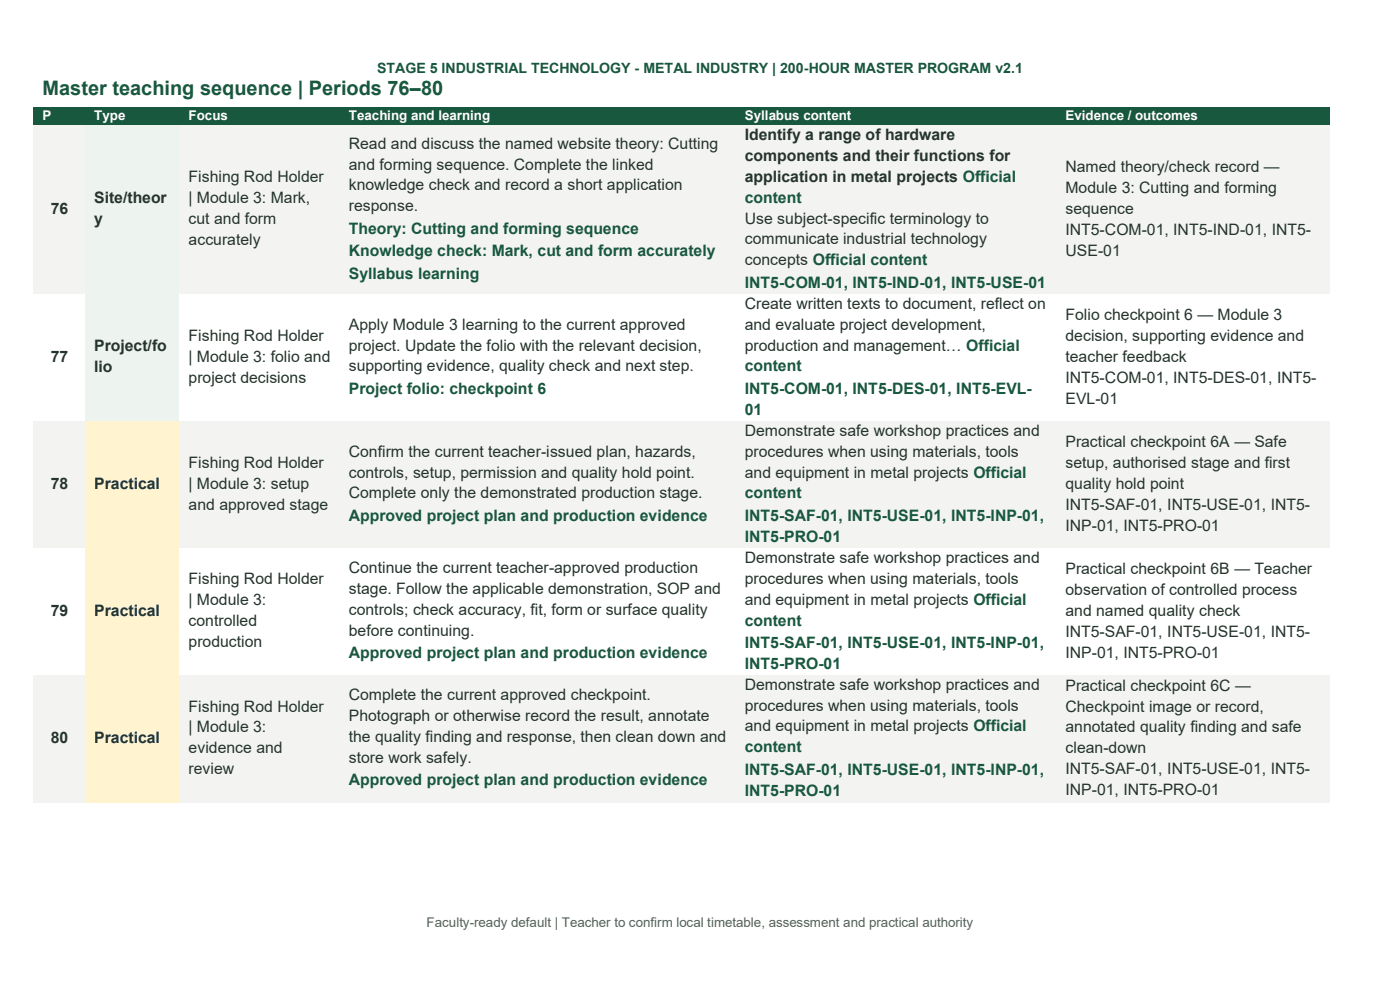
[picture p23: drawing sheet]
<svg xmlns="http://www.w3.org/2000/svg" width="297mm" height="210mm" viewBox="0 0 297 210" stroke-linecap="round" stroke-linejoin="round" font-family="sans-serif">
<defs><g id="words">
<text font-size="4.2" fill="#17583f" x="9" y="20.1">Master teaching sequence | Periods 76–80</text>
<g font-size="3.3" fill="#25342d">
<text x="158" y="29.7">Identify a range of hardware</text>
<text x="74" y="31.5">Read and discuss the named website theory: Cutting</text>
<text x="74" y="36">and forming sequence. Complete the linked</text>
<text x="158" y="34.1">components and their functions for</text>
<text x="40" y="38.7">Fishing Rod Holder</text>
<text x="74" y="40.4">knowledge check and record a short application</text>
<text x="158" y="38.5">application in metal projects Official</text>
<text x="226" y="36.5">Named theory/check record —</text>
<text x="226" y="40.9">Module 3: Cutting and forming</text>
<text x="10.8" y="45.3">76</text>
<text x="20" y="43.1">Site/theor</text>
<text x="20" y="47.6">y</text>
<text x="40" y="43.1">| Module 3: Mark,</text>
<text x="40" y="47.6">cut and form</text>
<text x="74" y="44.8">response.</text>
<text x="158" y="47.4">Use subject-specific terminology to</text>
<text x="226" y="45.3">sequence</text>
<text x="40" y="52">accurately</text>
<text x="158" y="51.8">communicate industrial technology</text>
<text x="226" y="49.8">INT5-COM-01, INT5-IND-01, INT5-</text>
<text x="158" y="56.3">concepts Official content</text>
<text x="226" y="54.2">USE-01</text>
<text x="158" y="65.5">Create written texts to document, reflect on</text>
<text x="74" y="69.9">Apply Module 3 learning to the current approved</text>
<text x="158" y="69.9">and evaluate project development,</text>
<text x="226" y="67.9">Folio checkpoint 6 — Module 3</text>
<text x="10.8" y="76.8">77</text>
<text x="20" y="74.5">Project/fo</text>
<text x="40" y="72.3">Fishing Rod Holder</text>
<text x="40" y="76.8">| Module 3: folio and</text>
<text x="74" y="74.4">project. Update the folio with the relevant decision,</text>
<text x="158" y="74.4">production and management… Official</text>
<text x="226" y="72.3">decision, supporting evidence and</text>
<text x="226" y="76.8">teacher feedback</text>
<text x="20" y="79">lio</text>
<text x="40" y="81.2">project decisions</text>
<text x="74" y="78.8">supporting evidence, quality check and next step.</text>
<text x="226" y="81.2">INT5-COM-01, INT5-DES-01, INT5-</text>
<text x="226" y="85.6">EVL-01</text>
<text x="158" y="92.4">Demonstrate safe workshop practices and</text>
<text x="226" y="94.8">Practical checkpoint 6A — Safe</text>
<text x="40" y="99.2">Fishing Rod Holder</text>
<text x="74" y="96.9">Confirm the current teacher-issued plan, hazards,</text>
<text x="74" y="101.3">controls, setup, permission and quality hold point.</text>
<text x="158" y="96.9">procedures when using materials, tools</text>
<text x="158" y="101.3">and equipment in metal projects Official</text>
<text x="226" y="99.2">setup, authorised stage and first</text>
<text x="10.8" y="103.7">78</text>
<text x="20" y="103.7">Practical</text>
<text x="40" y="103.7">| Module 3: setup</text>
<text x="74" y="105.7">Complete only the demonstrated production stage.</text>
<text x="226" y="103.7">quality hold point</text>
<text x="40" y="108.1">and approved stage</text>
<text x="226" y="108.1">INT5-SAF-01, INT5-USE-01, INT5-</text>
<text x="226" y="112.5">INP-01, INT5-PRO-01</text>
<text x="158" y="119.4">Demonstrate safe workshop practices and</text>
<text x="40" y="124">Fishing Rod Holder</text>
<text x="74" y="121.6">Continue the current teacher-approved production</text>
<text x="158" y="123.8">procedures when using materials, tools</text>
<text x="226" y="121.8">Practical checkpoint 6B — Teacher</text>
<text x="10.8" y="130.7">79</text>
<text x="20" y="130.7">Practical</text>
<text x="40" y="128.4">| Module 3:</text>
<text x="74" y="126.1">stage. Follow the applicable demonstration, SOP and</text>
<text x="74" y="130.5">controls; check accuracy, fit, form or surface quality</text>
<text x="158" y="128.3">and equipment in metal projects Official</text>
<text x="226" y="126.2">observation of controlled process</text>
<text x="226" y="130.7">and named quality check</text>
<text x="40" y="132.9">controlled</text>
<text x="40" y="137.3">production</text>
<text x="74" y="134.9">before continuing.</text>
<text x="226" y="135.1">INT5-SAF-01, INT5-USE-01, INT5-</text>
<text x="226" y="139.5">INP-01, INT5-PRO-01</text>
<text x="74" y="148.5">Complete the current approved checkpoint.</text>
<text x="158" y="146.3">Demonstrate safe workshop practices and</text>
<text x="226" y="146.5">Practical checkpoint 6C —</text>
<text x="40" y="150.9">Fishing Rod Holder</text>
<text x="40" y="155.4">| Module 3:</text>
<text x="74" y="153">Photograph or otherwise record the result, annotate</text>
<text x="158" y="150.8">procedures when using materials, tools</text>
<text x="158" y="155.2">and equipment in metal projects Official</text>
<text x="226" y="150.9">Checkpoint image or record,</text>
<text x="226" y="155.4">annotated quality finding and safe</text>
<text x="10.8" y="157.6">80</text>
<text x="20" y="157.6">Practical</text>
<text x="40" y="159.8">evidence and</text>
<text x="74" y="157.4">the quality finding and response, then clean down and</text>
<text x="74" y="161.9">store work safely.</text>
<text x="226" y="159.8">clean-down</text>
<text x="40" y="164.2">review</text>
<text x="226" y="164.2">INT5-SAF-01, INT5-USE-01, INT5-</text>
<text x="226" y="168.7">INP-01, INT5-PRO-01</text>
</g>
<g font-size="3.3" fill="#17583f">
<text x="158" y="43">content</text>
<text x="74" y="49.6">Theory: Cutting and forming sequence</text>
<text x="74" y="54.4">Knowledge check: Mark, cut and form accurately</text>
<text x="74" y="59.2">Syllabus learning</text>
<text x="158" y="61.1">INT5-COM-01, INT5-IND-01, INT5-USE-01</text>
<text x="74" y="83.5">Project folio: checkpoint 6</text>
<text x="158" y="78.8">content</text>
<text x="158" y="83.5">INT5-COM-01, INT5-DES-01, INT5-EVL-</text>
<text x="158" y="88">01</text>
<text x="158" y="105.7">content</text>
<text x="74" y="110.5">Approved project plan and production evidence</text>
<text x="158" y="110.5">INT5-SAF-01, INT5-USE-01, INT5-INP-01,</text>
<text x="158" y="115">INT5-PRO-01</text>
<text x="158" y="132.7">content</text>
<text x="158" y="137.4">INT5-SAF-01, INT5-USE-01, INT5-INP-01,</text>
<text x="74" y="139.7">Approved project plan and production evidence</text>
<text x="158" y="141.9">INT5-PRO-01</text>
<text x="158" y="159.6">content</text>
<text x="74" y="166.6">Approved project plan and production evidence</text>
<text x="158" y="164.4">INT5-SAF-01, INT5-USE-01, INT5-INP-01,</text>
<text x="158" y="168.9">INT5-PRO-01</text>
</g>
<text font-size="3" fill="#17583f" x="80" y="15.5">STAGE 5 INDUSTRIAL TECHNOLOGY - METAL INDUSTRY | 200-HOUR MASTER PROGRAM v2.1</text>
<g font-size="2.8" fill="#fff">
<text x="9" y="25.5">P</text>
<text x="20" y="25.5">Type</text>
<text x="40" y="25.5">Focus</text>
<text x="74" y="25.5">Teaching and learning</text>
<text x="158" y="25.5">Syllabus content</text>
<text x="226" y="25.5">Evidence / outcomes</text>
</g>
<text font-size="2.8" fill="#51645b" x="90.5" y="196.8">Faculty-ready default | Teacher to confirm local timetable, assessment and practical authority</text>
</g></defs>
<g fill="#17583f">
<path d="M7.1 22.8h11v3.8h-11z" fill-rule="evenodd"/>
<path d="M9 22.8h7.2v3.8h-7.2z" fill-rule="evenodd"/>
<path d="M18.1 22.8h20v3.8h-20z" fill-rule="evenodd"/>
<path d="M20 22.8h16.2v3.8h-16.2z" fill-rule="evenodd"/>
<path d="M38.1 22.8h34v3.8h-34z" fill-rule="evenodd"/>
<path d="M40 22.8h30.2v3.8h-30.2z" fill-rule="evenodd"/>
<path d="M72.1 22.8h84v3.8h-84z" fill-rule="evenodd"/>
<path d="M74 22.8h80.2v3.8h-80.2z" fill-rule="evenodd"/>
<path d="M156.1 22.8h68v3.8h-68z" fill-rule="evenodd"/>
<path d="M158 22.8h64.2v3.8h-64.2z" fill-rule="evenodd"/>
<path d="M224.1 22.8h58v3.8h-58z" fill-rule="evenodd"/>
<path d="M226 22.8h54.2v3.8h-54.2z" fill-rule="evenodd"/>
</g>
<g fill="#f3f4f2">
<path d="M7.1 26.6h11v35.8h-11z" fill-rule="evenodd"/>
<path d="M9 42.2h7.2v4.5h-7.2z" fill-rule="evenodd"/>
</g>
<g fill="#edf4ef">
<path d="M18.1 26.6h20v35.8h-20z" fill-rule="evenodd"/>
<path d="M20 40h16.2v4.5h-16.2z" fill-rule="evenodd"/>
<path d="M20 44.5h16.2v4.4h-16.2z" fill-rule="evenodd"/>
</g>
<g fill="#f3f4f2">
<path d="M38.1 26.6h34v35.8h-34z" fill-rule="evenodd"/>
<path d="M40 35.6h30.2v4.4h-30.2z" fill-rule="evenodd"/>
<path d="M40 40h30.2v4.5h-30.2z" fill-rule="evenodd"/>
<path d="M40 44.5h30.2v4.4h-30.2z" fill-rule="evenodd"/>
<path d="M40 48.9h30.2v4.4h-30.2z" fill-rule="evenodd"/>
<path d="M72.1 26.6h84v35.8h-84z" fill-rule="evenodd"/>
<path d="M74 28.4h80.2v4.5h-80.2z" fill-rule="evenodd"/>
<path d="M74 32.9h80.2v4.4h-80.2z" fill-rule="evenodd"/>
<path d="M74 37.3h80.2v4.4h-80.2z" fill-rule="evenodd"/>
<path d="M74 41.7h80.2v4.5h-80.2z" fill-rule="evenodd"/>
<path d="M74 46.2h80.2v4.7h-80.2z" fill-rule="evenodd"/>
<path d="M74 50.9h80.2v4.8h-80.2z" fill-rule="evenodd"/>
<path d="M74 55.7h80.2v4.8h-80.2z" fill-rule="evenodd"/>
<path d="M156.1 26.6h68v35.8h-68z" fill-rule="evenodd"/>
<path d="M158 26.6h64.2v4.4h-64.2z" fill-rule="evenodd"/>
<path d="M158 31h64.2v4.4h-64.2z" fill-rule="evenodd"/>
<path d="M158 35.4h64.2v4.4h-64.2z" fill-rule="evenodd"/>
<path d="M158 39.8h64.2v4.5h-64.2z" fill-rule="evenodd"/>
<path d="M158 44.3h64.2v4.4h-64.2z" fill-rule="evenodd"/>
<path d="M158 48.7h64.2v4.4h-64.2z" fill-rule="evenodd"/>
<path d="M158 53.1h64.2v4.5h-64.2z" fill-rule="evenodd"/>
<path d="M158 57.6h64.2v4.8h-64.2z" fill-rule="evenodd"/>
<path d="M224.1 26.6h58v35.8h-58z" fill-rule="evenodd"/>
<path d="M226 33.4h54.2v4.4h-54.2z" fill-rule="evenodd"/>
<path d="M226 37.8h54.2v4.4h-54.2z" fill-rule="evenodd"/>
<path d="M226 42.2h54.2v4.5h-54.2z" fill-rule="evenodd"/>
<path d="M226 46.7h54.2v4.4h-54.2z" fill-rule="evenodd"/>
<path d="M226 51.1h54.2v4.4h-54.2z" fill-rule="evenodd"/>
</g>
<g fill="#fff">
<path d="M7.1 62.4h11v26.9h-11z" fill-rule="evenodd"/>
<path d="M9 73.6h7.2v4.4h-7.2z" fill-rule="evenodd"/>
</g>
<g fill="#edf4ef">
<path d="M18.1 62.4h20v26.9h-20z" fill-rule="evenodd"/>
<path d="M20 71.4h16.2v4.4h-16.2z" fill-rule="evenodd"/>
<path d="M20 75.8h16.2v4.5h-16.2z" fill-rule="evenodd"/>
</g>
<g fill="#fff">
<path d="M38.1 62.4h34v26.9h-34z" fill-rule="evenodd"/>
<path d="M40 69.2h30.2v4.4h-30.2z" fill-rule="evenodd"/>
<path d="M40 73.6h30.2v4.4h-30.2z" fill-rule="evenodd"/>
<path d="M40 78h30.2v4.5h-30.2z" fill-rule="evenodd"/>
<path d="M72.1 62.4h84v26.9h-84z" fill-rule="evenodd"/>
<path d="M74 66.8h80.2v4.4h-80.2z" fill-rule="evenodd"/>
<path d="M74 71.2h80.2v4.5h-80.2z" fill-rule="evenodd"/>
<path d="M74 75.7h80.2v4.4h-80.2z" fill-rule="evenodd"/>
<path d="M74 80.1h80.2v4.8h-80.2z" fill-rule="evenodd"/>
<path d="M156.1 62.4h68v26.9h-68z" fill-rule="evenodd"/>
<path d="M158 62.4h64.2v4.4h-64.2z" fill-rule="evenodd"/>
<path d="M158 66.8h64.2v4.4h-64.2z" fill-rule="evenodd"/>
<path d="M158 71.2h64.2v4.5h-64.2z" fill-rule="evenodd"/>
<path d="M158 75.7h64.2v4.4h-64.2z" fill-rule="evenodd"/>
<path d="M158 80.1h64.2v4.8h-64.2z" fill-rule="evenodd"/>
<path d="M158 84.9h64.2v4.4h-64.2z" fill-rule="evenodd"/>
<path d="M224.1 62.4h58v26.9h-58z" fill-rule="evenodd"/>
<path d="M226 64.7h54.2v4.5h-54.2z" fill-rule="evenodd"/>
<path d="M226 69.2h54.2v4.4h-54.2z" fill-rule="evenodd"/>
<path d="M226 73.6h54.2v4.4h-54.2z" fill-rule="evenodd"/>
<path d="M226 78h54.2v4.5h-54.2z" fill-rule="evenodd"/>
<path d="M226 82.5h54.2v4.4h-54.2z" fill-rule="evenodd"/>
</g>
<g fill="#f3f4f2">
<path d="M7.1 89.3h11v27h-11z" fill-rule="evenodd"/>
<path d="M9 100.6h7.2v4.4h-7.2z" fill-rule="evenodd"/>
</g>
<g fill="#fff4cf">
<path d="M18.1 89.3h20v27h-20z" fill-rule="evenodd"/>
<path d="M20 100.6h16.2v4.4h-16.2z" fill-rule="evenodd"/>
</g>
<g fill="#f3f4f2">
<path d="M38.1 89.3h34v27h-34z" fill-rule="evenodd"/>
<path d="M40 96.1h30.2v4.5h-30.2z" fill-rule="evenodd"/>
<path d="M40 100.6h30.2v4.4h-30.2z" fill-rule="evenodd"/>
<path d="M40 105h30.2v4.4h-30.2z" fill-rule="evenodd"/>
<path d="M72.1 89.3h84v27h-84z" fill-rule="evenodd"/>
<path d="M74 93.7h80.2v4.5h-80.2z" fill-rule="evenodd"/>
<path d="M74 98.2h80.2v4.4h-80.2z" fill-rule="evenodd"/>
<path d="M74 102.6h80.2v4.4h-80.2z" fill-rule="evenodd"/>
<path d="M74 107h80.2v4.8h-80.2z" fill-rule="evenodd"/>
<path d="M156.1 89.3h68v27h-68z" fill-rule="evenodd"/>
<path d="M158 89.3h64.2v4.4h-64.2z" fill-rule="evenodd"/>
<path d="M158 93.7h64.2v4.5h-64.2z" fill-rule="evenodd"/>
<path d="M158 98.2h64.2v4.4h-64.2z" fill-rule="evenodd"/>
<path d="M158 102.6h64.2v4.4h-64.2z" fill-rule="evenodd"/>
<path d="M158 107h64.2v4.8h-64.2z" fill-rule="evenodd"/>
<path d="M158 111.8h64.2v4.5h-64.2z" fill-rule="evenodd"/>
<path d="M224.1 89.3h58v27h-58z" fill-rule="evenodd"/>
<path d="M226 91.7h54.2v4.4h-54.2z" fill-rule="evenodd"/>
<path d="M226 96.1h54.2v4.5h-54.2z" fill-rule="evenodd"/>
<path d="M226 100.6h54.2v4.4h-54.2z" fill-rule="evenodd"/>
<path d="M226 105h54.2v4.4h-54.2z" fill-rule="evenodd"/>
<path d="M226 109.4h54.2v4.5h-54.2z" fill-rule="evenodd"/>
</g>
<g fill="#fff">
<path d="M7.1 116.3h11v26.9h-11z" fill-rule="evenodd"/>
<path d="M9 127.5h7.2v4.4h-7.2z" fill-rule="evenodd"/>
</g>
<g fill="#fff4cf">
<path d="M18.1 116.3h20v26.9h-20z" fill-rule="evenodd"/>
<path d="M20 127.5h16.2v4.4h-16.2z" fill-rule="evenodd"/>
</g>
<g fill="#fff">
<path d="M38.1 116.3h34v26.9h-34z" fill-rule="evenodd"/>
<path d="M40 120.8h30.2v4.5h-30.2z" fill-rule="evenodd"/>
<path d="M40 125.3h30.2v4.4h-30.2z" fill-rule="evenodd"/>
<path d="M40 129.7h30.2v4.5h-30.2z" fill-rule="evenodd"/>
<path d="M40 134.2h30.2v4.4h-30.2z" fill-rule="evenodd"/>
<path d="M72.1 116.3h84v26.9h-84z" fill-rule="evenodd"/>
<path d="M74 118.5h80.2v4.4h-80.2z" fill-rule="evenodd"/>
<path d="M74 122.9h80.2v4.4h-80.2z" fill-rule="evenodd"/>
<path d="M74 127.3h80.2v4.5h-80.2z" fill-rule="evenodd"/>
<path d="M74 131.8h80.2v4.4h-80.2z" fill-rule="evenodd"/>
<path d="M74 136.2h80.2v4.8h-80.2z" fill-rule="evenodd"/>
<path d="M156.1 116.3h68v26.9h-68z" fill-rule="evenodd"/>
<path d="M158 116.3h64.2v4.4h-64.2z" fill-rule="evenodd"/>
<path d="M158 120.7h64.2v4.4h-64.2z" fill-rule="evenodd"/>
<path d="M158 125.1h64.2v4.5h-64.2z" fill-rule="evenodd"/>
<path d="M158 129.6h64.2v4.4h-64.2z" fill-rule="evenodd"/>
<path d="M158 134h64.2v4.8h-64.2z" fill-rule="evenodd"/>
<path d="M158 138.8h64.2v4.4h-64.2z" fill-rule="evenodd"/>
<path d="M224.1 116.3h58v26.9h-58z" fill-rule="evenodd"/>
<path d="M226 118.6h54.2v4.5h-54.2z" fill-rule="evenodd"/>
<path d="M226 123.1h54.2v4.4h-54.2z" fill-rule="evenodd"/>
<path d="M226 127.5h54.2v4.4h-54.2z" fill-rule="evenodd"/>
<path d="M226 131.9h54.2v4.5h-54.2z" fill-rule="evenodd"/>
<path d="M226 136.4h54.2v4.4h-54.2z" fill-rule="evenodd"/>
</g>
<g fill="#f3f4f2">
<path d="M7.1 143.2h11v27h-11z" fill-rule="evenodd"/>
<path d="M9 154.5h7.2v4.4h-7.2z" fill-rule="evenodd"/>
</g>
<g fill="#fff4cf">
<path d="M18.1 143.2h20v27h-20z" fill-rule="evenodd"/>
<path d="M20 154.5h16.2v4.4h-16.2z" fill-rule="evenodd"/>
</g>
<g fill="#f3f4f2">
<path d="M38.1 143.2h34v27h-34z" fill-rule="evenodd"/>
<path d="M40 147.8h30.2v4.5h-30.2z" fill-rule="evenodd"/>
<path d="M40 152.3h30.2v4.4h-30.2z" fill-rule="evenodd"/>
<path d="M40 156.7h30.2v4.4h-30.2z" fill-rule="evenodd"/>
<path d="M40 161.1h30.2v4.5h-30.2z" fill-rule="evenodd"/>
<path d="M72.1 143.2h84v27h-84z" fill-rule="evenodd"/>
<path d="M74 145.4h80.2v4.4h-80.2z" fill-rule="evenodd"/>
<path d="M74 149.8h80.2v4.5h-80.2z" fill-rule="evenodd"/>
<path d="M74 154.3h80.2v4.4h-80.2z" fill-rule="evenodd"/>
<path d="M74 158.7h80.2v4.4h-80.2z" fill-rule="evenodd"/>
<path d="M74 163.1h80.2v4.8h-80.2z" fill-rule="evenodd"/>
<path d="M156.1 143.2h68v27h-68z" fill-rule="evenodd"/>
<path d="M158 143.2h64.2v4.4h-64.2z" fill-rule="evenodd"/>
<path d="M158 147.6h64.2v4.4h-64.2z" fill-rule="evenodd"/>
<path d="M158 152h64.2v4.5h-64.2z" fill-rule="evenodd"/>
<path d="M158 156.5h64.2v4.4h-64.2z" fill-rule="evenodd"/>
<path d="M158 160.9h64.2v4.8h-64.2z" fill-rule="evenodd"/>
<path d="M158 165.7h64.2v4.5h-64.2z" fill-rule="evenodd"/>
<path d="M224.1 143.2h58v27h-58z" fill-rule="evenodd"/>
<path d="M226 143.4h54.2v4.4h-54.2z" fill-rule="evenodd"/>
<path d="M226 147.8h54.2v4.5h-54.2z" fill-rule="evenodd"/>
<path d="M226 152.3h54.2v4.4h-54.2z" fill-rule="evenodd"/>
<path d="M226 156.7h54.2v4.4h-54.2z" fill-rule="evenodd"/>
<path d="M226 161.1h54.2v4.5h-54.2z" fill-rule="evenodd"/>
<path d="M226 165.6h54.2v4.4h-54.2z" fill-rule="evenodd"/>
</g>
<use href="#words"/>
</svg>
